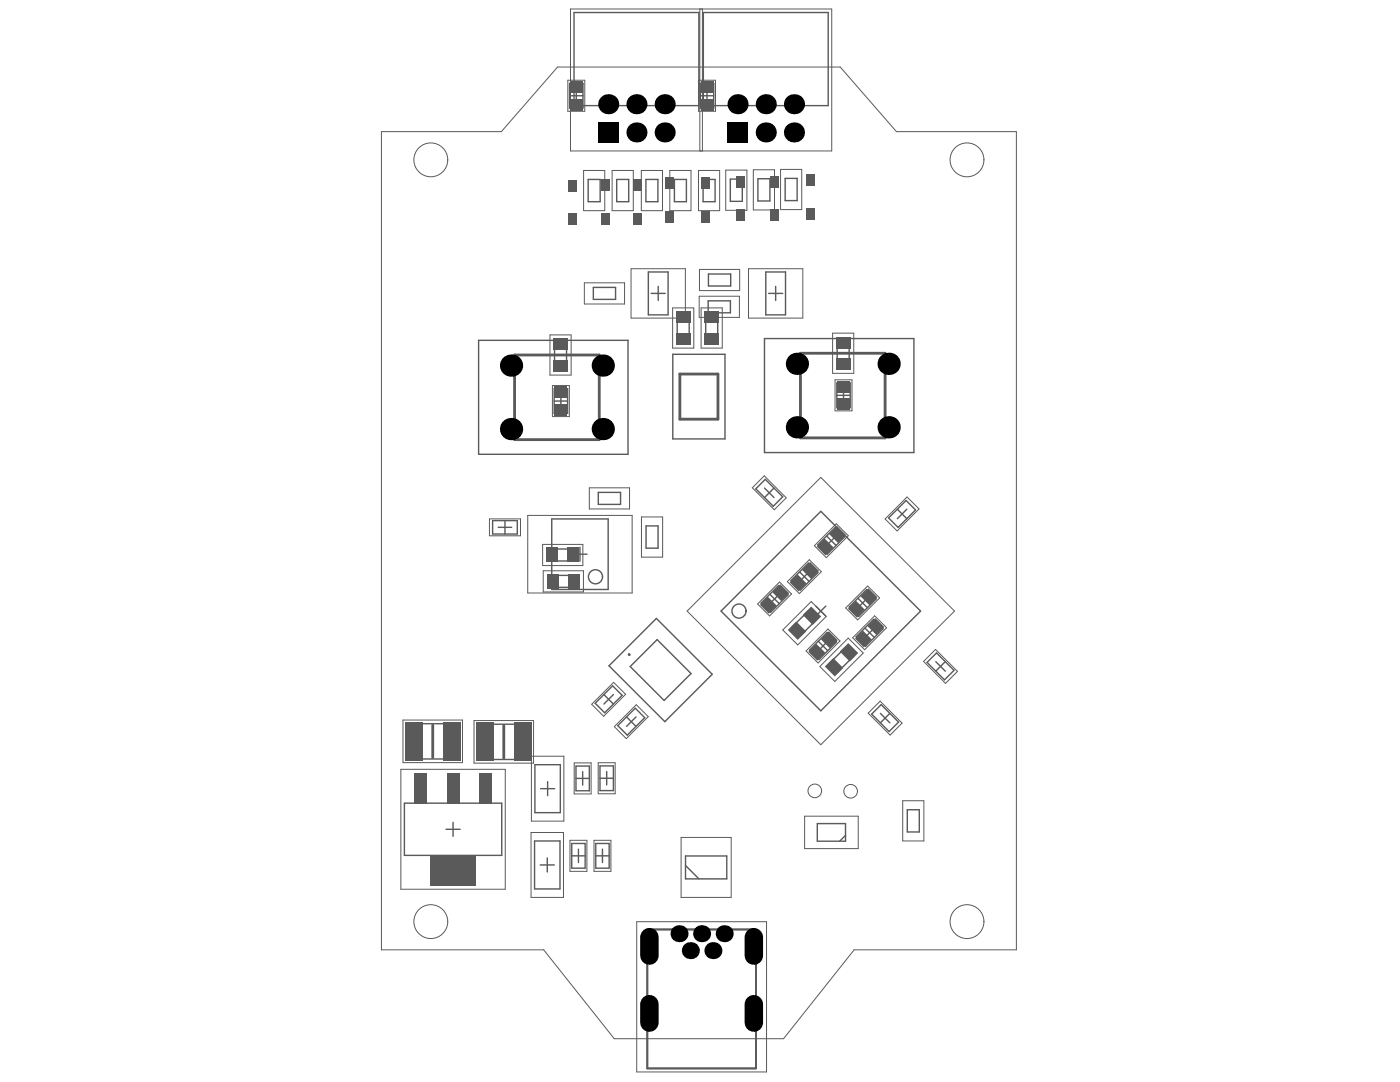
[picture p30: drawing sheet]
<svg xmlns="http://www.w3.org/2000/svg" width="279mm" height="216mm" viewBox="0 0 279 216" stroke-linecap="round" stroke-linejoin="round" font-family="sans-serif">
<g fill="none" stroke="#5a5a5a" stroke-width=".2">
<path d="M113.3 16h3.4v6.2h-3.4zM113.9 1.8h52.1v28.3h-52.1zM139.4 16h3.4v6.2h-3.4zM139.7 1.8v28.3M140.2 1.8v28.3M76.1 26.3h24l11.2-12.9h56.4l11.2 12.9h23.9v163.2h-32.3l-14.1 17.8h-33.8l-14.1-17.8h-32.4zM116.5 34h4.2v8h-4.2zM122.2 34h4.2v8h-4.2zM128 34h4.2v8h-4.2zM133.7 34h4.2v8h-4.2zM139.4 34h4.2v8h-4.2zM144.8 33.9h4.3v8.1h-4.3z"/>
<path d="M150.3 33.9h4.3v8h-4.3zM155.8 33.8h4.2v8h-4.2zM116.6 56.4h8v4.3h-8zM125.9 53.6h10.9v9.9h-10.9zM139.5 59.1h8.1v4.2h-8.1zM139.6 53.8h8v4.2h-8zM149.4 53.6h10.8v9.9h-10.8zM109.8 66.8h4.2v8h-4.2zM110.2 76.9h3.4v6.2h-3.4zM134.2 61.4h4.3v8.1h-4.3zM139.9 61.4h4.2v8.1h-4.2zM166.2 66.5h4.2v8h-4.2z"/>
<path d="M166.7 75.8h3.3v6.2h-3.3zM117.6 97.3h8v4.3h-8zM150.1 97.3l2.4-2.4 4.4 4.4-2.4 2.4zM97.7 103.5h6.2v3.4h-6.2zM105.3 102.8h20.9v15.5h-20.9zM108.3 108.6h8v4.3h-8zM108.4 113.9h8v4.2h-8zM128 103.1h4.2v8.1h-4.2zM157.1 116.1l4.4-4.4 2.4 2.4-4.4 4.3zM162.5 108.9l4.4-4.4 2.4 2.4-4.4 4.4zM176.6 103.6l4.4-4.4 2.4 2.4-4.4 4.3zM137.1 121.9l26.7-26.6 26.7 26.6-26.7 26.7z"/>
<path d="M151.2 120.5l4.4-4.4 2.4 2.4-4.4 4.4zM156.2 125.7l5.7-5.7 3 3-5.7 5.7zM160.9 129.9l4.3-4.4 2.4 2.4-4.3 4.4zM163.6 133l5.7-5.7 3 3-5.7 5.7zM168.8 121.3l4.4-4.4 2.3 2.4-4.3 4.4zM170.2 127.3l4.3-4.4 2.4 2.4-4.3 4.3zM184.3 132l2.4-2.4 4.4 4.4-2.4 2.4zM80 153.5h20.8v23.9h-20.8zM80.4 143.7h11.9v8.5h-11.9zM94.6 143.8h11.9v8.5h-11.9zM106.1 150.9h6.4v12.9h-6.4zM114.6 152.2h3.4v6.2h-3.4z"/>
<path d="M118.1 140.5l4.4-4.3 2.4 2.3-4.4 4.4zM119.4 152.2h3.4v6.2h-3.4zM122.6 145l4.4-4.4 2.4 2.4-4.4 4.4zM173.3 142.3l2.3-2.4 4.4 4.4-2.4 2.4zM180.2 159.8h4.2v8h-4.2zM106 166.1h6.5v13h-6.5zM113.8 167.7h3.3v6.2h-3.3zM118.5 167.7h3.4v6.2h-3.4zM135.9 167.1h10v12h-10zM160.6 162.9h10.7v6.4h-10.7zM127.1 183.9h25.9v30h-25.9zM128.5 199.5h2.2v5.4h-2.2z"/>
<path d="M128.5 186.2h2.2v5.3h-2.2zM149.3 186.2h2.3v5.3h-2.3zM149.3 199.5h2.3v5.4h-2.3z"/>
<circle cx="86" cy="31.9" r="3.4"/>
<circle cx="193" cy="31.9" r="3.4"/>
<circle cx="162.6" cy="157.8" r="1.36"/>
<circle cx="169.8" cy="157.9" r="1.36"/>
<circle cx="86" cy="183.9" r="3.4"/>
<circle cx="193" cy="183.9" r="3.4"/>
</g>
<g fill="none" stroke="#5a5a5a" stroke-width=".28">
<path d="M113.7 19.1h2.6M113.7 16.6h2.6v5h-2.6zM114.6 2.5h24.9v18.6h-24.9zM115 17.8v2.6M139.8 19.1h2.6M139.8 16.6h2.6v5h-2.6zM140.4 2.5h24.9v18.6h-24.9zM141.1 17.8v2.6M117.4 35.8h2.4v4.4h-2.4zM123.1 35.8h2.4v4.4h-2.4zM128.9 35.8h2.4v4.4h-2.4zM134.6 35.8h2.4v4.4h-2.4z"/>
<path d="M140.3 35.8h2.4v4.4h-2.4zM145.8 35.7h2.3v4.5h-2.3zM151.3 35.7h2.4v4.4h-2.4zM156.7 35.6h2.4v4.4h-2.4zM118.4 57.4h4.5v2.3h-4.5zM129.4 54.3h3.9v8.5h-3.9zM130 58.5h2.8M131.4 57.1v2.9M141.4 54.7h4.4v2.4h-4.4zM152.8 54.3h4v8.5h-4zM153.4 58.5h2.8M154.8 57.1v2.9"/>
<path d="M95.5 67.9h29.8v22.8h-29.8zM110.6 77.6h2.7v4.9h-2.7zM110.7 68.6h2.4v4.5h-2.4zM111.9 78.7v2.7M134.3 70.7h10.4v16.9h-10.4zM135.2 63.2h2.3v4.5h-2.3zM140.8 63.2h2.4v4.5h-2.4zM141.3 60h4.5v2.4h-4.5zM152.6 67.6h29.8v22.7h-29.8zM167 78.9h2.7M167 76.4h2.7v4.9h-2.7zM167.1 68.3h2.4v4.4h-2.4z"/>
<path d="M168.3 77.5v2.7M110.6 80h2.7M119.4 98.3h4.4v2.3h-4.4zM150.8 97.5l1.9-1.9 3.5 3.5-1.9 1.9zM152.6 97.4l1.9 1.9M154.5 97.4l-1.9 1.9M98.3 103.9h4.9v2.7h-4.9zM99.4 105.2h2.7M100.8 103.9v2.7M110.1 109.5h4.4v2.4h-4.4zM110.1 103.5h11.3v14.1h-11.3zM110.2 114.8h4.4v2.4h-4.4z"/>
<path d="M114.3 110.6h2.9M115.7 109.2v2.8M128.9 104.9h2.4v4.5h-2.4zM153.6 118.6l1.9 1.9M155.5 118.6l-1.9 1.9M157.8 115.9l3.5-3.5 1.9 1.9-3.5 3.5zM159.6 114.1l1.9 1.9M161.5 114.1l-1.9 1.9M163.2 108.7l3.5-3.5 1.9 1.9-3.5 3.5zM165 107l1.9 1.8M166.9 107l-1.9 1.8M171.2 119.4l1.9 1.9"/>
<path d="M173.1 119.4l-1.9 1.9M177.3 103.4l3.5-3.5 1.9 1.9-3.5 3.4zM179.1 101.6l1.9 1.9M181 101.6l-1.9 1.9M120.5 138.6l1.9 1.9M121.5 132.9l9.5-9.5 11.1 11.1-9.4 9.5zM122.4 138.6l-1.9 1.9M125.8 133l5.3-5.4 6.8 6.8-5.4 5.4zM143.9 121.9l19.9-19.9 19.9 19.9-19.9 19.9zM151.9 120.3l3.5-3.5 1.9 1.9-3.5 3.5zM158.1 125.1l3.2-3.2 1.7 1.7-3.2 3.2zM161.6 129.7l3.4-3.5 1.9 1.9-3.4 3.5z"/>
<path d="M162.8 120.9l2 2M163.3 128l1.9 1.8M164.8 120.9l-2 2M165.2 128l-1.9 1.8M165.5 132.4l3.2-3.2 1.7 1.7-3.2 3.2zM169.5 121.1l3.5-3.5 1.8 1.9-3.4 3.5zM170.9 127.1l3.5-3.5 1.8 1.9-3.4 3.4zM172.6 125.3l1.9 1.9M174.5 125.3l-1.9 1.9M185 132.2l1.9-1.9 3.5 3.5-1.9 1.9zM186.8 132l1.8 1.9M188.6 132l-1.8 1.9"/>
<path d="M81.9 144.4h9v7h-9zM96 144.5h9v7h-9zM106.8 152.6h5v9.6h-5zM107.9 157.4h2.8M109.3 156v2.8M114.9 155.3h2.7M114.9 152.9h2.7v4.9h-2.7zM116.3 154v2.7M118.8 140.3l3.5-3.4 1.9 1.8-3.5 3.5zM119.7 155.3h2.7M119.7 152.8h2.7v5h-2.7zM121.1 154v2.6"/>
<path d="M123.3 144.8l3.5-3.5 1.9 1.9-3.5 3.5zM125 143.1l1.9 1.8M126.9 143.1l-1.9 1.8M174 142.5l1.8-1.9 3.5 3.5-1.9 1.9zM175.7 142.3l1.9 1.9M177.6 142.3l-1.9 1.9M80.7 160.3h19.4v10.4h-19.4zM89 165.5h2.8M90.4 164.1v2.8M106.7 167.8h5.1v9.6h-5.1zM107.8 172.6h2.8M109.2 171.2v2.8"/>
<path d="M114.1 170.8h2.7M114.1 168.3h2.7v4.9h-2.7zM115.4 169.4v2.7M118.9 170.8h2.7M118.9 168.3h2.7v4.9h-2.7zM120.2 169.4v2.7M136.8 170.8h8.2v4.6h-8.2zM136.8 172.7l2.7 2.7M163.1 164.3h5.6v3.6h-5.6zM168.7 166.7l-1.1 1.2M181.1 161.6h2.4v4.4h-2.4z"/>
<circle cx="118.8" cy="115.1" r="1.41"/>
<circle cx="125.6" cy="130.6" r=".14"/>
<circle cx="147.5" cy="121.9" r="1.41"/>
</g>
<path d="M102.7 70.8h16.9v16.9h-16.9zM135.7 74.6h7.6v9h-7.6zM159.7 70.5h16.9v16.9h-16.9zM86.4 144.7v6.5M100.5 144.8v6.5" fill="none" stroke="#5a5a5a" stroke-width=".56"/>
<path d="M129.2 185.5h21.7v27.7h-21.7z" fill="none" stroke="#5a5a5a" stroke-width=".36"/>
<path d="M129.6 187v3.7M150.4 187v3.7M129.6 200.4v3.7M150.4 200.4v3.7" fill="none" stroke="#000" stroke-width="3.7"/>
<g fill="#000">
<circle cx="121.4" cy="20.8" r="2"/>
<circle cx="127" cy="26.4" r="2"/>
<circle cx="127" cy="20.8" r="2"/>
<circle cx="132.7" cy="20.8" r="2"/>
<circle cx="132.7" cy="26.4" r="2"/>
<circle cx="147.2" cy="20.8" r="2"/>
<circle cx="152.8" cy="26.4" r="2"/>
<circle cx="152.8" cy="20.8" r="2"/>
<circle cx="158.5" cy="26.4" r="2"/>
<circle cx="158.5" cy="20.8" r="2"/>
<circle cx="102" cy="72.9" r="2.22"/>
<circle cx="120.3" cy="72.9" r="2.22"/>
<circle cx="159" cy="72.6" r="2.22"/>
<circle cx="177.3" cy="72.6" r="2.22"/>
<circle cx="102" cy="85.6" r="2.22"/>
<circle cx="120.3" cy="85.6" r="2.22"/>
<circle cx="159" cy="85.3" r="2.22"/>
<circle cx="177.3" cy="85.3" r="2.22"/>
<circle cx="135.5" cy="186.3" r="1.7"/>
<circle cx="137.8" cy="189.7" r="1.7"/>
<circle cx="140" cy="186.3" r="1.7"/>
<circle cx="142.3" cy="189.7" r="1.7"/>
<circle cx="144.5" cy="186.3" r="1.7"/>
</g>
<g fill="#000">
<path d="M119.4 24.4h4v4h-4z" fill-rule="evenodd"/>
<path d="M145.2 24.4h4v4h-4z" fill-rule="evenodd"/>
</g>
<g fill="#5a5a5a">
<path d="M164.6 133l1.7-1.7 2 2-1.7 1.7z" fill-rule="evenodd"/>
<path d="M167.6 130l1.7-1.7 2 2-1.7 1.7z" fill-rule="evenodd"/>
<path d="M157.2 125.7l1.7-1.7 2 2-1.7 1.7z" fill-rule="evenodd"/>
<path d="M160.2 122.7l1.7-1.7 2 2-1.7 1.7z" fill-rule="evenodd"/>
<path d="M165.5 106.6l1.6-1.6 1.7 1.8-1.5 1.5z" fill-rule="evenodd"/>
<path d="M163 109l1.6-1.6 1.8 1.8-1.6 1.6z" fill-rule="evenodd"/>
<path d="M134.9 62.1h2.9v2.4h-2.9z" fill-rule="evenodd"/>
<path d="M134.9 66.4h2.9v2.4h-2.9z" fill-rule="evenodd"/>
<path d="M140.6 62.1h2.8v2.4h-2.8z" fill-rule="evenodd"/>
<path d="M140.6 66.4h2.8v2.4h-2.8z" fill-rule="evenodd"/>
<path d="M110.7 77.1h2.5v2.3h-2.5z" fill-rule="evenodd"/>
<path d="M110.7 80.7h2.5v2.2h-2.5z" fill-rule="evenodd"/>
<path d="M110.5 67.5h2.8v2.4h-2.8z" fill-rule="evenodd"/>
<path d="M110.5 71.8h2.8v2.3h-2.8z" fill-rule="evenodd"/>
<path d="M166.9 67.2h2.8v2.4h-2.8z" fill-rule="evenodd"/>
<path d="M166.9 71.4h2.8v2.4h-2.8z" fill-rule="evenodd"/>
<path d="M113.7 19.7h2.6v2.3h-2.6z" fill-rule="evenodd"/>
<path d="M113.7 16.2h2.6v2.3h-2.6z" fill-rule="evenodd"/>
<path d="M113.4 42.6h1.7v2.3h-1.7z" fill-rule="evenodd"/>
<path d="M113.4 35.9h1.7v2.2h-1.7z" fill-rule="evenodd"/>
<path d="M126.4 42.6h1.7v2.2h-1.7z" fill-rule="evenodd"/>
<path d="M126.4 35.8h1.7v2.3h-1.7z" fill-rule="evenodd"/>
<path d="M132.8 42.2h1.7v2.3h-1.7z" fill-rule="evenodd"/>
<path d="M132.8 35.5h1.7v2.2h-1.7z" fill-rule="evenodd"/>
<path d="M140 42.1h1.7v2.3h-1.7z" fill-rule="evenodd"/>
<path d="M140 35.4h1.7v2.2h-1.7z" fill-rule="evenodd"/>
<path d="M146.9 41.9h1.7v2.2h-1.7z" fill-rule="evenodd"/>
<path d="M146.9 35.1h1.7v2.3h-1.7z" fill-rule="evenodd"/>
<path d="M153.8 41.9h1.7v2.2h-1.7z" fill-rule="evenodd"/>
<path d="M153.8 35.1h1.7v2.3h-1.7z" fill-rule="evenodd"/>
<path d="M160.9 41.6h1.7v2.3h-1.7z" fill-rule="evenodd"/>
<path d="M160.9 34.9h1.7v2.2h-1.7z" fill-rule="evenodd"/>
<path d="M139.8 19.7h2.6v2.3h-2.6z" fill-rule="evenodd"/>
<path d="M139.8 16.2h2.6v2.3h-2.6z" fill-rule="evenodd"/>
<path d="M167.1 76h2.5v2.3h-2.5z" fill-rule="evenodd"/>
<path d="M167.1 79.5h2.5v2.3h-2.5z" fill-rule="evenodd"/>
<path d="M109 109.3h2.4v2.8h-2.4z" fill-rule="evenodd"/>
<path d="M113.2 109.3h2.4v2.8h-2.4z" fill-rule="evenodd"/>
<path d="M113.3 114.6h2.4v2.8h-2.4z" fill-rule="evenodd"/>
<path d="M109.1 114.6h2.4v2.8h-2.4z" fill-rule="evenodd"/>
<path d="M82.7 154.2h2.5v6.1h-2.5z" fill-rule="evenodd"/>
<path d="M89.2 154.2h2.5v6.1h-2.5z" fill-rule="evenodd"/>
<path d="M95.6 154.2h2.6v6.1h-2.6z" fill-rule="evenodd"/>
<path d="M85.9 170.7h9v6h-9z" fill-rule="evenodd"/>
<path d="M170.6 127.4l1.6-1.6 1.8 1.8-1.6 1.6z" fill-rule="evenodd"/>
<path d="M173.1 124.9l1.6-1.6 1.8 1.8-1.6 1.6z" fill-rule="evenodd"/>
<path d="M157.6 116.2l1.6-1.6 1.8 1.8-1.6 1.6z" fill-rule="evenodd"/>
<path d="M160.1 113.7l1.6-1.6 1.8 1.8-1.6 1.6z" fill-rule="evenodd"/>
<path d="M171.7 119l1.6-1.6 1.8 1.8-1.6 1.6z" fill-rule="evenodd"/>
<path d="M169.2 121.5l1.6-1.6 1.8 1.8-1.6 1.5z" fill-rule="evenodd"/>
<path d="M151.6 120.7l1.6-1.6 1.8 1.8-1.6 1.6z" fill-rule="evenodd"/>
<path d="M154.1 118.2l1.6-1.6 1.8 1.8-1.6 1.6z" fill-rule="evenodd"/>
<path d="M161.3 130l1.6-1.5 1.8 1.7-1.6 1.6z" fill-rule="evenodd"/>
<path d="M163.8 127.6l1.6-1.6 1.8 1.8-1.6 1.5z" fill-rule="evenodd"/>
<path d="M80.8 144.1h3.6v7.7h-3.6z" fill-rule="evenodd"/>
<path d="M88.3 144.1h3.6v7.7h-3.6z" fill-rule="evenodd"/>
<path d="M102.5 144.2h3.6v7.7h-3.6z" fill-rule="evenodd"/>
<path d="M95 144.2h3.6v7.7h-3.6z" fill-rule="evenodd"/>
<path d="M120 42.6h1.7v2.2h-1.7z" fill-rule="evenodd"/>
<path d="M120 35.8h1.7v2.3h-1.7z" fill-rule="evenodd"/>
</g>
</svg>
